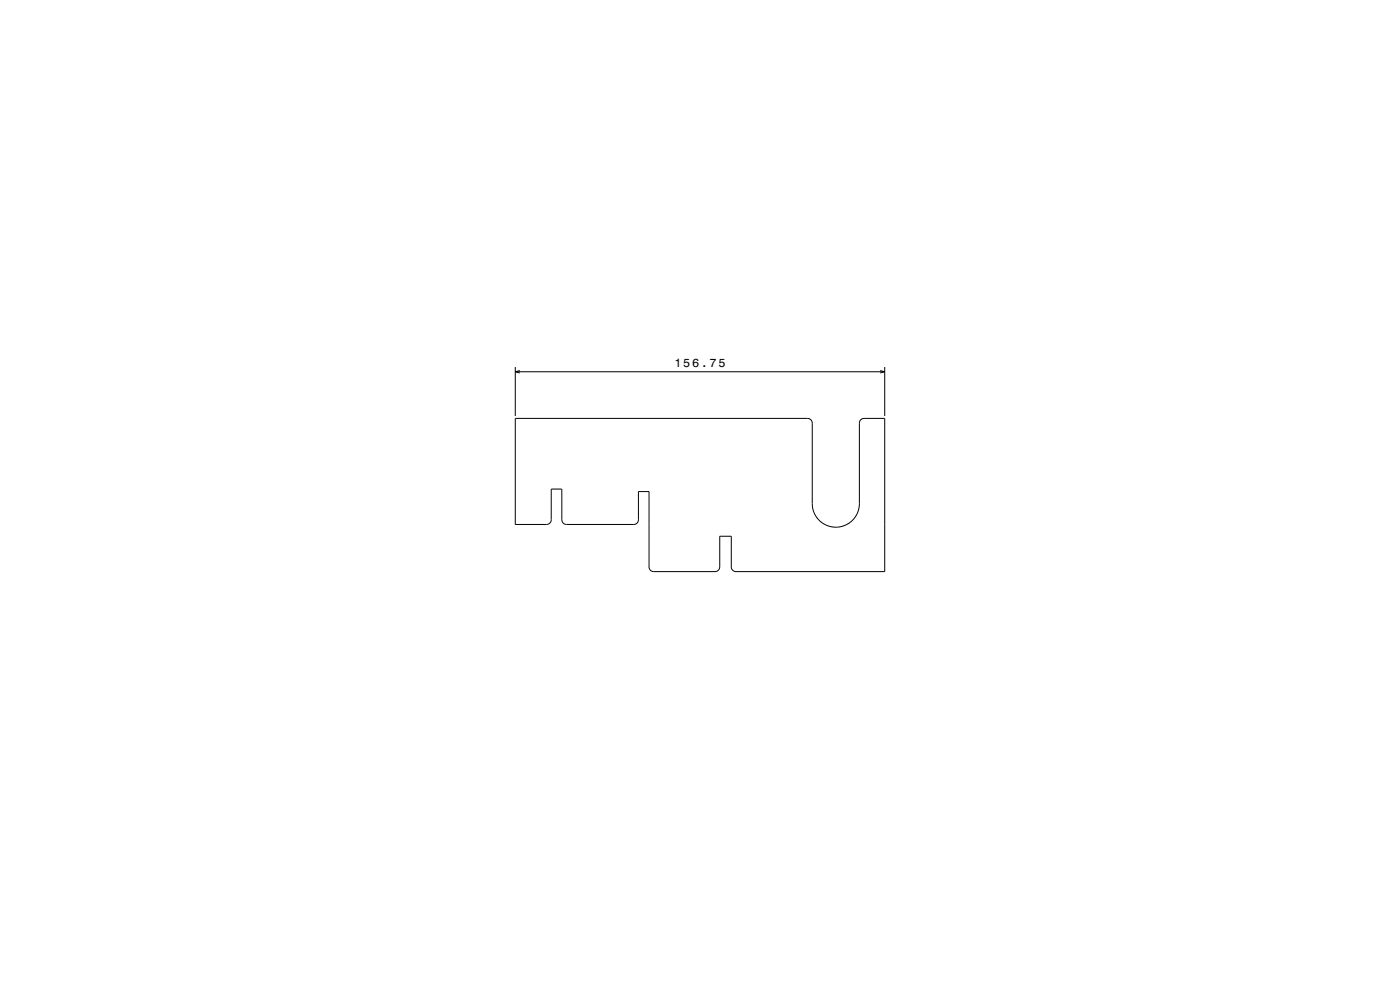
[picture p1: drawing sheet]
<svg xmlns="http://www.w3.org/2000/svg" width="594mm" height="420mm" viewBox="0 0 594 420" stroke-linecap="round" stroke-linejoin="round" font-family="sans-serif">
<defs><g id="words">
<text font-size="5" x="286.1" y="155.7">156.75</text>
</g></defs>
<path d="M218.6 155.7v20.8M218.6 157.7h156.8M220.6 157.2l-2 .5 2 .5M373.4 157.2l2 .5-2 .5M375.4 155.7v20.8M218.6 177.5l124.7 .1 .9 .7 .4 1.2v34.2l.3 2.2 1.2 3 2.3 2.6 2.8 1.6 3.5 .6 3.2-.6 3-1.7 2.2-2.4 1.3-3.2 .4-37.2 .7-.7 .9-.4h9v65h-63.5l-1.1-.6-.5-1.1v-13.3h-4.9v13.1l-.3 1-1 .8h-27.4l-.9-.7-.4-1.2v-32h-4.5v12.1l-.5 1.2-1 .6-29.9-.1-.7-.6-.4-.9v-13.3h-4.5v13.1l-.7 1.4-1.3 .5h-13.3z" fill="none" stroke="#000" stroke-width=".42"/>
<use href="#words"/>
</svg>
